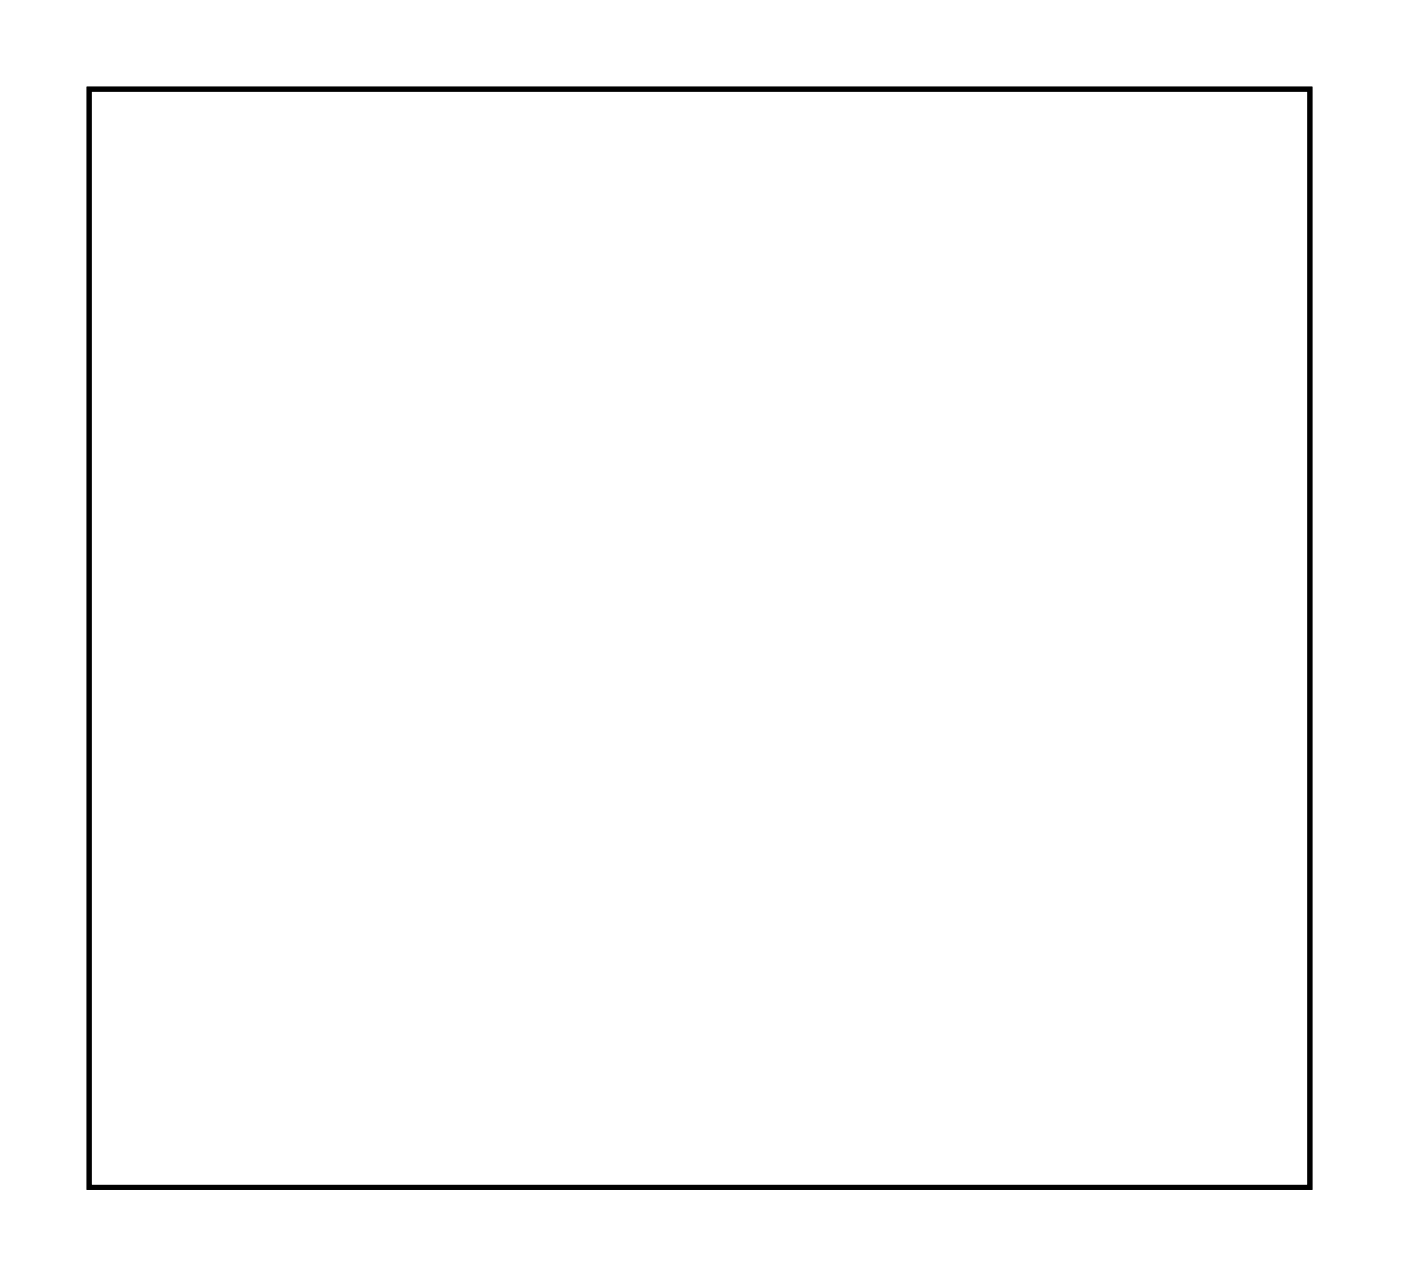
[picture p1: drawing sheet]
<svg xmlns="http://www.w3.org/2000/svg" width="57mm" height="52mm" viewBox="0 0 57 52" stroke-linecap="round" stroke-linejoin="round" font-family="sans-serif">
<path d="M3.6 3.6h49.8v44.8h-49.8z" fill="none" stroke="#000" stroke-width=".2"/>
<path d="M3.6 3.6v44.8h49.8v-44.8zM3.6 3.6h49.8v44.8h-49.8z" fill="#000"/>
<circle cx="35.7" cy="11.2" r=".35" fill="#fff"/>
<circle cx="35.7" cy="11.2" r=".35" fill="none" stroke="#fff" stroke-width=".55"/>
<circle cx="35.7" cy="44.2" r=".35" fill="#fff"/>
<circle cx="35.7" cy="44.2" r=".35" fill="none" stroke="#fff" stroke-width=".55"/>
<circle cx="43.4" cy="13.7" r=".35" fill="#fff"/>
<circle cx="43.4" cy="13.7" r=".35" fill="none" stroke="#fff" stroke-width=".55"/>
<circle cx="43.4" cy="23.9" r=".35" fill="#fff"/>
<circle cx="43.4" cy="23.9" r=".35" fill="none" stroke="#fff" stroke-width=".55"/>
<circle cx="43.4" cy="34" r=".35" fill="#fff"/>
<circle cx="43.4" cy="34" r=".35" fill="none" stroke="#fff" stroke-width=".55"/>
<circle cx="40.8" cy="44.2" r=".35" fill="#fff"/>
<circle cx="40.8" cy="44.2" r=".35" fill="none" stroke="#fff" stroke-width=".55"/>
<circle cx="38.3" cy="16.3" r=".35" fill="#fff"/>
<circle cx="38.3" cy="16.3" r=".35" fill="none" stroke="#fff" stroke-width=".55"/>
<circle cx="33.2" cy="16.3" r=".35" fill="#fff"/>
<circle cx="33.2" cy="16.3" r=".35" fill="none" stroke="#fff" stroke-width=".55"/>
<circle cx="38.3" cy="29" r=".35" fill="#fff"/>
<circle cx="38.3" cy="29" r=".35" fill="none" stroke="#fff" stroke-width=".55"/>
<circle cx="15.4" cy="8.6" r=".35" fill="#fff"/>
<circle cx="15.4" cy="8.6" r=".35" fill="none" stroke="#fff" stroke-width=".55"/>
<circle cx="20.5" cy="44.2" r=".35" fill="#fff"/>
<circle cx="20.5" cy="44.2" r=".35" fill="none" stroke="#fff" stroke-width=".55"/>
<circle cx="37.8" cy="34" r="2.05" fill="#fff"/>
<circle cx="37.8" cy="34" r="2.05" fill="none" stroke="#fff" stroke-width=".25"/>
<circle cx="15.6" cy="34" r="2.05" fill="#fff"/>
<circle cx="15.6" cy="34" r="2.05" fill="none" stroke="#fff" stroke-width=".25"/>
<circle cx="15.9" cy="13" r="2.75" fill="#fff"/>
<circle cx="15.9" cy="13" r="2.75" fill="none" stroke="#fff" stroke-width=".25"/>
<path d="M45.2 40.9h1.4v1.5h-1.4z" fill="#fff"/>
<path d="M45.2 40.9h1.4v1.5h-1.4z" fill="none" stroke="#fff" stroke-width=".76" stroke-linecap="butt"/>
<circle cx="45.9" cy="41.7" r=".74" fill="#fff"/>
<circle cx="45.9" cy="41.7" r=".74" fill="none" stroke="#fff" stroke-width=".76" stroke-linecap="butt"/>
<circle cx="45.9" cy="39.1" r=".74" fill="#fff"/>
<circle cx="45.9" cy="39.1" r=".74" fill="none" stroke="#fff" stroke-width=".76" stroke-linecap="butt"/>
<path d="M45.2 10.4h1.4v1.5h-1.4z" fill="#fff"/>
<path d="M45.2 10.4h1.4v1.5h-1.4z" fill="none" stroke="#fff" stroke-width=".76" stroke-linecap="butt"/>
<circle cx="45.9" cy="11.2" r=".74" fill="#fff"/>
<circle cx="45.9" cy="11.2" r=".74" fill="none" stroke="#fff" stroke-width=".76" stroke-linecap="butt"/>
<circle cx="45.9" cy="8.6" r=".74" fill="#fff"/>
<circle cx="45.9" cy="8.6" r=".74" fill="none" stroke="#fff" stroke-width=".76" stroke-linecap="butt"/>
<path d="M45.2 30.8h1.4v1.4h-1.4z" fill="#fff"/>
<path d="M45.2 30.8h1.4v1.4h-1.4z" fill="none" stroke="#fff" stroke-width=".76" stroke-linecap="butt"/>
<circle cx="45.9" cy="31.5" r=".74" fill="#fff"/>
<circle cx="45.9" cy="31.5" r=".74" fill="none" stroke="#fff" stroke-width=".76" stroke-linecap="butt"/>
<circle cx="45.9" cy="29" r=".74" fill="#fff"/>
<circle cx="45.9" cy="29" r=".74" fill="none" stroke="#fff" stroke-width=".76" stroke-linecap="butt"/>
<path d="M45.2 20.6h1.4v1.5h-1.4z" fill="#fff"/>
<path d="M45.2 20.6h1.4v1.5h-1.4z" fill="none" stroke="#fff" stroke-width=".76" stroke-linecap="butt"/>
<circle cx="45.9" cy="21.3" r=".74" fill="#fff"/>
<circle cx="45.9" cy="21.3" r=".74" fill="none" stroke="#fff" stroke-width=".76" stroke-linecap="butt"/>
<circle cx="45.9" cy="18.8" r=".74" fill="#fff"/>
<circle cx="45.9" cy="18.8" r=".74" fill="none" stroke="#fff" stroke-width=".76" stroke-linecap="butt"/>
<circle cx="23" cy="23.9" r=".7" fill="#fff"/>
<circle cx="23" cy="23.9" r=".7" fill="none" stroke="#fff" stroke-width=".76" stroke-linecap="butt"/>
<circle cx="33.2" cy="23.9" r=".7" fill="#fff"/>
<circle cx="33.2" cy="23.9" r=".7" fill="none" stroke="#fff" stroke-width=".76" stroke-linecap="butt"/>
<circle cx="23" cy="26.4" r=".7" fill="#fff"/>
<circle cx="23" cy="26.4" r=".7" fill="none" stroke="#fff" stroke-width=".76" stroke-linecap="butt"/>
<circle cx="33.2" cy="26.4" r=".7" fill="#fff"/>
<circle cx="33.2" cy="26.4" r=".7" fill="none" stroke="#fff" stroke-width=".76" stroke-linecap="butt"/>
<circle cx="23" cy="21.3" r=".7" fill="#fff"/>
<circle cx="23" cy="21.3" r=".7" fill="none" stroke="#fff" stroke-width=".76" stroke-linecap="butt"/>
<circle cx="33.2" cy="21.3" r=".7" fill="#fff"/>
<circle cx="33.2" cy="21.3" r=".7" fill="none" stroke="#fff" stroke-width=".76" stroke-linecap="butt"/>
<circle cx="23" cy="29" r=".7" fill="#fff"/>
<circle cx="23" cy="29" r=".7" fill="none" stroke="#fff" stroke-width=".76" stroke-linecap="butt"/>
<circle cx="33.2" cy="29" r=".7" fill="#fff"/>
<circle cx="33.2" cy="29" r=".7" fill="none" stroke="#fff" stroke-width=".76" stroke-linecap="butt"/>
<circle cx="18" cy="39.1" r=".7" fill="#fff"/>
<circle cx="18" cy="39.1" r=".7" fill="none" stroke="#fff" stroke-width=".76" stroke-linecap="butt"/>
<circle cx="20.5" cy="39.1" r=".7" fill="#fff"/>
<circle cx="20.5" cy="39.1" r=".7" fill="none" stroke="#fff" stroke-width=".76" stroke-linecap="butt"/>
<circle cx="23" cy="39.1" r=".7" fill="#fff"/>
<circle cx="23" cy="39.1" r=".7" fill="none" stroke="#fff" stroke-width=".76" stroke-linecap="butt"/>
<circle cx="25.6" cy="39.1" r=".7" fill="#fff"/>
<circle cx="25.6" cy="39.1" r=".7" fill="none" stroke="#fff" stroke-width=".76" stroke-linecap="butt"/>
<circle cx="38.3" cy="39.1" r=".7" fill="#fff"/>
<circle cx="38.3" cy="39.1" r=".7" fill="none" stroke="#fff" stroke-width=".76" stroke-linecap="butt"/>
<circle cx="12.9" cy="39.1" r=".7" fill="#fff"/>
<circle cx="12.9" cy="39.1" r=".7" fill="none" stroke="#fff" stroke-width=".76" stroke-linecap="butt"/>
<circle cx="35.7" cy="39.1" r=".7" fill="#fff"/>
<circle cx="35.7" cy="39.1" r=".7" fill="none" stroke="#fff" stroke-width=".76" stroke-linecap="butt"/>
<circle cx="33.2" cy="39.1" r=".7" fill="#fff"/>
<circle cx="33.2" cy="39.1" r=".7" fill="none" stroke="#fff" stroke-width=".76" stroke-linecap="butt"/>
<circle cx="28.1" cy="39.1" r=".7" fill="#fff"/>
<circle cx="28.1" cy="39.1" r=".7" fill="none" stroke="#fff" stroke-width=".76" stroke-linecap="butt"/>
<circle cx="30.7" cy="39.1" r=".7" fill="#fff"/>
<circle cx="30.7" cy="39.1" r=".7" fill="none" stroke="#fff" stroke-width=".76" stroke-linecap="butt"/>
<circle cx="18" cy="36.6" r=".7" fill="#fff"/>
<circle cx="18" cy="36.6" r=".7" fill="none" stroke="#fff" stroke-width=".76" stroke-linecap="butt"/>
<circle cx="20.5" cy="36.6" r=".7" fill="#fff"/>
<circle cx="20.5" cy="36.6" r=".7" fill="none" stroke="#fff" stroke-width=".76" stroke-linecap="butt"/>
<circle cx="23" cy="36.6" r=".7" fill="#fff"/>
<circle cx="23" cy="36.6" r=".7" fill="none" stroke="#fff" stroke-width=".76" stroke-linecap="butt"/>
<circle cx="25.6" cy="36.6" r=".7" fill="#fff"/>
<circle cx="25.6" cy="36.6" r=".7" fill="none" stroke="#fff" stroke-width=".76" stroke-linecap="butt"/>
<circle cx="28.1" cy="36.6" r=".7" fill="#fff"/>
<circle cx="28.1" cy="36.6" r=".7" fill="none" stroke="#fff" stroke-width=".76" stroke-linecap="butt"/>
<circle cx="30.7" cy="36.6" r=".7" fill="#fff"/>
<circle cx="30.7" cy="36.6" r=".7" fill="none" stroke="#fff" stroke-width=".76" stroke-linecap="butt"/>
<circle cx="35.7" cy="36.6" r=".7" fill="#fff"/>
<circle cx="35.7" cy="36.6" r=".7" fill="none" stroke="#fff" stroke-width=".76" stroke-linecap="butt"/>
<circle cx="33.2" cy="36.6" r=".7" fill="#fff"/>
<circle cx="33.2" cy="36.6" r=".7" fill="none" stroke="#fff" stroke-width=".76" stroke-linecap="butt"/>
<circle cx="18" cy="41.7" r=".7" fill="#fff"/>
<circle cx="18" cy="41.7" r=".7" fill="none" stroke="#fff" stroke-width=".76" stroke-linecap="butt"/>
<circle cx="20.5" cy="41.7" r=".7" fill="#fff"/>
<circle cx="20.5" cy="41.7" r=".7" fill="none" stroke="#fff" stroke-width=".76" stroke-linecap="butt"/>
<circle cx="23" cy="41.7" r=".7" fill="#fff"/>
<circle cx="23" cy="41.7" r=".7" fill="none" stroke="#fff" stroke-width=".76" stroke-linecap="butt"/>
<circle cx="25.6" cy="41.7" r=".7" fill="#fff"/>
<circle cx="25.6" cy="41.7" r=".7" fill="none" stroke="#fff" stroke-width=".76" stroke-linecap="butt"/>
<circle cx="15.4" cy="41.7" r=".7" fill="#fff"/>
<circle cx="15.4" cy="41.7" r=".7" fill="none" stroke="#fff" stroke-width=".76" stroke-linecap="butt"/>
<circle cx="15.4" cy="39.1" r=".7" fill="#fff"/>
<circle cx="15.4" cy="39.1" r=".7" fill="none" stroke="#fff" stroke-width=".76" stroke-linecap="butt"/>
<circle cx="20.5" cy="34" r=".7" fill="#fff"/>
<circle cx="20.5" cy="34" r=".7" fill="none" stroke="#fff" stroke-width=".76" stroke-linecap="butt"/>
<circle cx="23" cy="34" r=".7" fill="#fff"/>
<circle cx="23" cy="34" r=".7" fill="none" stroke="#fff" stroke-width=".76" stroke-linecap="butt"/>
<circle cx="25.6" cy="34" r=".7" fill="#fff"/>
<circle cx="25.6" cy="34" r=".7" fill="none" stroke="#fff" stroke-width=".76" stroke-linecap="butt"/>
<circle cx="28.1" cy="41.7" r=".7" fill="#fff"/>
<circle cx="28.1" cy="41.7" r=".7" fill="none" stroke="#fff" stroke-width=".76" stroke-linecap="butt"/>
<circle cx="28.1" cy="34" r=".7" fill="#fff"/>
<circle cx="28.1" cy="34" r=".7" fill="none" stroke="#fff" stroke-width=".76" stroke-linecap="butt"/>
<circle cx="51" cy="18.8" r=".7" fill="#fff"/>
<circle cx="51" cy="18.8" r=".7" fill="none" stroke="#fff" stroke-width=".76" stroke-linecap="butt"/>
<circle cx="48.4" cy="18.8" r=".7" fill="#fff"/>
<circle cx="48.4" cy="18.8" r=".7" fill="none" stroke="#fff" stroke-width=".76" stroke-linecap="butt"/>
<circle cx="30.7" cy="41.7" r=".7" fill="#fff"/>
<circle cx="30.7" cy="41.7" r=".7" fill="none" stroke="#fff" stroke-width=".76" stroke-linecap="butt"/>
<circle cx="30.7" cy="34" r=".7" fill="#fff"/>
<circle cx="30.7" cy="34" r=".7" fill="none" stroke="#fff" stroke-width=".76" stroke-linecap="butt"/>
<circle cx="51" cy="21.3" r=".7" fill="#fff"/>
<circle cx="51" cy="21.3" r=".7" fill="none" stroke="#fff" stroke-width=".76" stroke-linecap="butt"/>
<circle cx="48.4" cy="21.3" r=".7" fill="#fff"/>
<circle cx="48.4" cy="21.3" r=".7" fill="none" stroke="#fff" stroke-width=".76" stroke-linecap="butt"/>
<circle cx="51" cy="13.7" r=".7" fill="#fff"/>
<circle cx="51" cy="13.7" r=".7" fill="none" stroke="#fff" stroke-width=".76" stroke-linecap="butt"/>
<circle cx="48.4" cy="13.7" r=".7" fill="#fff"/>
<circle cx="48.4" cy="13.7" r=".7" fill="none" stroke="#fff" stroke-width=".76" stroke-linecap="butt"/>
<circle cx="51" cy="8.6" r=".7" fill="#fff"/>
<circle cx="51" cy="8.6" r=".7" fill="none" stroke="#fff" stroke-width=".76" stroke-linecap="butt"/>
<circle cx="48.4" cy="8.6" r=".7" fill="#fff"/>
<circle cx="48.4" cy="8.6" r=".7" fill="none" stroke="#fff" stroke-width=".76" stroke-linecap="butt"/>
<circle cx="51" cy="11.2" r=".7" fill="#fff"/>
<circle cx="51" cy="11.2" r=".7" fill="none" stroke="#fff" stroke-width=".76" stroke-linecap="butt"/>
<circle cx="48.4" cy="11.2" r=".7" fill="#fff"/>
<circle cx="48.4" cy="11.2" r=".7" fill="none" stroke="#fff" stroke-width=".76" stroke-linecap="butt"/>
<circle cx="23" cy="6.1" r=".7" fill="#fff"/>
<circle cx="23" cy="6.1" r=".7" fill="none" stroke="#fff" stroke-width=".76" stroke-linecap="butt"/>
<circle cx="43.4" cy="6.1" r=".7" fill="#fff"/>
<circle cx="43.4" cy="6.1" r=".7" fill="none" stroke="#fff" stroke-width=".76" stroke-linecap="butt"/>
<circle cx="33.2" cy="6.1" r=".7" fill="#fff"/>
<circle cx="33.2" cy="6.1" r=".7" fill="none" stroke="#fff" stroke-width=".76" stroke-linecap="butt"/>
<circle cx="51" cy="6.1" r=".7" fill="#fff"/>
<circle cx="51" cy="6.1" r=".7" fill="none" stroke="#fff" stroke-width=".76" stroke-linecap="butt"/>
<circle cx="48.4" cy="6.1" r=".7" fill="#fff"/>
<circle cx="48.4" cy="6.1" r=".7" fill="none" stroke="#fff" stroke-width=".76" stroke-linecap="butt"/>
<circle cx="51" cy="16.3" r=".7" fill="#fff"/>
<circle cx="51" cy="16.3" r=".7" fill="none" stroke="#fff" stroke-width=".76" stroke-linecap="butt"/>
<circle cx="48.4" cy="16.3" r=".7" fill="#fff"/>
<circle cx="48.4" cy="16.3" r=".7" fill="none" stroke="#fff" stroke-width=".76" stroke-linecap="butt"/>
<circle cx="18" cy="6.1" r=".7" fill="#fff"/>
<circle cx="18" cy="6.1" r=".7" fill="none" stroke="#fff" stroke-width=".76" stroke-linecap="butt"/>
<circle cx="38.3" cy="6.1" r=".7" fill="#fff"/>
<circle cx="38.3" cy="6.1" r=".7" fill="none" stroke="#fff" stroke-width=".76" stroke-linecap="butt"/>
<circle cx="28.1" cy="6.1" r=".7" fill="#fff"/>
<circle cx="28.1" cy="6.1" r=".7" fill="none" stroke="#fff" stroke-width=".76" stroke-linecap="butt"/>
<circle cx="38.3" cy="41.7" r=".7" fill="#fff"/>
<circle cx="38.3" cy="41.7" r=".7" fill="none" stroke="#fff" stroke-width=".76" stroke-linecap="butt"/>
<circle cx="12.9" cy="41.7" r=".7" fill="#fff"/>
<circle cx="12.9" cy="41.7" r=".7" fill="none" stroke="#fff" stroke-width=".76" stroke-linecap="butt"/>
<circle cx="35.7" cy="41.7" r=".7" fill="#fff"/>
<circle cx="35.7" cy="41.7" r=".7" fill="none" stroke="#fff" stroke-width=".76" stroke-linecap="butt"/>
<circle cx="33.2" cy="41.7" r=".7" fill="#fff"/>
<circle cx="33.2" cy="41.7" r=".7" fill="none" stroke="#fff" stroke-width=".76" stroke-linecap="butt"/>
<circle cx="45.9" cy="6.1" r=".7" fill="#fff"/>
<circle cx="45.9" cy="6.1" r=".7" fill="none" stroke="#fff" stroke-width=".76" stroke-linecap="butt"/>
<circle cx="45.9" cy="13.7" r=".7" fill="#fff"/>
<circle cx="45.9" cy="13.7" r=".7" fill="none" stroke="#fff" stroke-width=".76" stroke-linecap="butt"/>
<circle cx="45.9" cy="23.9" r=".7" fill="#fff"/>
<circle cx="45.9" cy="23.9" r=".7" fill="none" stroke="#fff" stroke-width=".76" stroke-linecap="butt"/>
<circle cx="45.9" cy="34" r=".7" fill="#fff"/>
<circle cx="45.9" cy="34" r=".7" fill="none" stroke="#fff" stroke-width=".76" stroke-linecap="butt"/>
<circle cx="45.9" cy="16.3" r=".7" fill="#fff"/>
<circle cx="45.9" cy="16.3" r=".7" fill="none" stroke="#fff" stroke-width=".76" stroke-linecap="butt"/>
<circle cx="45.9" cy="26.4" r=".7" fill="#fff"/>
<circle cx="45.9" cy="26.4" r=".7" fill="none" stroke="#fff" stroke-width=".76" stroke-linecap="butt"/>
<circle cx="45.9" cy="36.6" r=".7" fill="#fff"/>
<circle cx="45.9" cy="36.6" r=".7" fill="none" stroke="#fff" stroke-width=".76" stroke-linecap="butt"/>
<circle cx="33.2" cy="34" r=".7" fill="#fff"/>
<circle cx="33.2" cy="34" r=".7" fill="none" stroke="#fff" stroke-width=".76" stroke-linecap="butt"/>
<circle cx="45.9" cy="44.2" r=".7" fill="#fff"/>
<circle cx="45.9" cy="44.2" r=".7" fill="none" stroke="#fff" stroke-width=".76" stroke-linecap="butt"/>
<circle cx="51" cy="44.2" r=".7" fill="#fff"/>
<circle cx="51" cy="44.2" r=".7" fill="none" stroke="#fff" stroke-width=".76" stroke-linecap="butt"/>
<circle cx="48.4" cy="44.2" r=".7" fill="#fff"/>
<circle cx="48.4" cy="44.2" r=".7" fill="none" stroke="#fff" stroke-width=".76" stroke-linecap="butt"/>
<circle cx="51" cy="41.7" r=".7" fill="#fff"/>
<circle cx="51" cy="41.7" r=".7" fill="none" stroke="#fff" stroke-width=".76" stroke-linecap="butt"/>
<circle cx="48.4" cy="41.7" r=".7" fill="#fff"/>
<circle cx="48.4" cy="41.7" r=".7" fill="none" stroke="#fff" stroke-width=".76" stroke-linecap="butt"/>
<circle cx="51" cy="39.1" r=".7" fill="#fff"/>
<circle cx="51" cy="39.1" r=".7" fill="none" stroke="#fff" stroke-width=".76" stroke-linecap="butt"/>
<circle cx="48.4" cy="39.1" r=".7" fill="#fff"/>
<circle cx="48.4" cy="39.1" r=".7" fill="none" stroke="#fff" stroke-width=".76" stroke-linecap="butt"/>
<circle cx="51" cy="36.6" r=".7" fill="#fff"/>
<circle cx="51" cy="36.6" r=".7" fill="none" stroke="#fff" stroke-width=".76" stroke-linecap="butt"/>
<circle cx="48.4" cy="36.6" r=".7" fill="#fff"/>
<circle cx="48.4" cy="36.6" r=".7" fill="none" stroke="#fff" stroke-width=".76" stroke-linecap="butt"/>
<circle cx="51" cy="34" r=".7" fill="#fff"/>
<circle cx="51" cy="34" r=".7" fill="none" stroke="#fff" stroke-width=".76" stroke-linecap="butt"/>
<circle cx="48.4" cy="34" r=".7" fill="#fff"/>
<circle cx="48.4" cy="34" r=".7" fill="none" stroke="#fff" stroke-width=".76" stroke-linecap="butt"/>
<circle cx="51" cy="31.5" r=".7" fill="#fff"/>
<circle cx="51" cy="31.5" r=".7" fill="none" stroke="#fff" stroke-width=".76" stroke-linecap="butt"/>
<circle cx="48.4" cy="31.5" r=".7" fill="#fff"/>
<circle cx="48.4" cy="31.5" r=".7" fill="none" stroke="#fff" stroke-width=".76" stroke-linecap="butt"/>
<circle cx="51" cy="29" r=".7" fill="#fff"/>
<circle cx="51" cy="29" r=".7" fill="none" stroke="#fff" stroke-width=".76" stroke-linecap="butt"/>
<circle cx="48.4" cy="29" r=".7" fill="#fff"/>
<circle cx="48.4" cy="29" r=".7" fill="none" stroke="#fff" stroke-width=".76" stroke-linecap="butt"/>
<circle cx="51" cy="26.4" r=".7" fill="#fff"/>
<circle cx="51" cy="26.4" r=".7" fill="none" stroke="#fff" stroke-width=".76" stroke-linecap="butt"/>
<circle cx="48.4" cy="26.4" r=".7" fill="#fff"/>
<circle cx="48.4" cy="26.4" r=".7" fill="none" stroke="#fff" stroke-width=".76" stroke-linecap="butt"/>
<circle cx="51" cy="23.9" r=".7" fill="#fff"/>
<circle cx="51" cy="23.9" r=".7" fill="none" stroke="#fff" stroke-width=".76" stroke-linecap="butt"/>
<circle cx="48.4" cy="23.9" r=".7" fill="#fff"/>
<circle cx="48.4" cy="23.9" r=".7" fill="none" stroke="#fff" stroke-width=".76" stroke-linecap="butt"/>
<circle cx="15.4" cy="6.1" r=".7" fill="#fff"/>
<circle cx="15.4" cy="6.1" r=".7" fill="none" stroke="#fff" stroke-width=".76" stroke-linecap="butt"/>
<circle cx="35.7" cy="6.1" r=".7" fill="#fff"/>
<circle cx="35.7" cy="6.1" r=".7" fill="none" stroke="#fff" stroke-width=".76" stroke-linecap="butt"/>
<circle cx="25.6" cy="6.1" r=".7" fill="#fff"/>
<circle cx="25.6" cy="6.1" r=".7" fill="none" stroke="#fff" stroke-width=".76" stroke-linecap="butt"/>
<circle cx="20.5" cy="6.1" r=".7" fill="#fff"/>
<circle cx="20.5" cy="6.1" r=".7" fill="none" stroke="#fff" stroke-width=".76" stroke-linecap="butt"/>
<circle cx="40.8" cy="6.1" r=".7" fill="#fff"/>
<circle cx="40.8" cy="6.1" r=".7" fill="none" stroke="#fff" stroke-width=".76" stroke-linecap="butt"/>
<circle cx="30.7" cy="6.1" r=".7" fill="#fff"/>
<circle cx="30.7" cy="6.1" r=".7" fill="none" stroke="#fff" stroke-width=".76" stroke-linecap="butt"/>
<circle cx="10.3" cy="26.4" r=".7" fill="#fff"/>
<circle cx="10.3" cy="26.4" r=".7" fill="none" stroke="#fff" stroke-width=".76" stroke-linecap="butt"/>
<circle cx="10.3" cy="18.8" r=".7" fill="#fff"/>
<circle cx="10.3" cy="18.8" r=".7" fill="none" stroke="#fff" stroke-width=".76" stroke-linecap="butt"/>
<circle cx="10.3" cy="34" r=".7" fill="#fff"/>
<circle cx="10.3" cy="34" r=".7" fill="none" stroke="#fff" stroke-width=".76" stroke-linecap="butt"/>
<circle cx="10.3" cy="36.6" r=".7" fill="#fff"/>
<circle cx="10.3" cy="36.6" r=".7" fill="none" stroke="#fff" stroke-width=".76" stroke-linecap="butt"/>
<circle cx="10.3" cy="21.3" r=".7" fill="#fff"/>
<circle cx="10.3" cy="21.3" r=".7" fill="none" stroke="#fff" stroke-width=".76" stroke-linecap="butt"/>
<circle cx="10.3" cy="23.9" r=".7" fill="#fff"/>
<circle cx="10.3" cy="23.9" r=".7" fill="none" stroke="#fff" stroke-width=".76" stroke-linecap="butt"/>
<circle cx="10.3" cy="29" r=".7" fill="#fff"/>
<circle cx="10.3" cy="29" r=".7" fill="none" stroke="#fff" stroke-width=".76" stroke-linecap="butt"/>
<circle cx="10.3" cy="13.7" r=".7" fill="#fff"/>
<circle cx="10.3" cy="13.7" r=".7" fill="none" stroke="#fff" stroke-width=".76" stroke-linecap="butt"/>
<circle cx="10.3" cy="31.5" r=".7" fill="#fff"/>
<circle cx="10.3" cy="31.5" r=".7" fill="none" stroke="#fff" stroke-width=".76" stroke-linecap="butt"/>
<circle cx="10.3" cy="16.3" r=".7" fill="#fff"/>
<circle cx="10.3" cy="16.3" r=".7" fill="none" stroke="#fff" stroke-width=".76" stroke-linecap="butt"/>
<circle cx="7.8" cy="34" r=".7" fill="#fff"/>
<circle cx="7.8" cy="34" r=".7" fill="none" stroke="#fff" stroke-width=".76" stroke-linecap="butt"/>
<circle cx="7.8" cy="36.6" r=".7" fill="#fff"/>
<circle cx="7.8" cy="36.6" r=".7" fill="none" stroke="#fff" stroke-width=".76" stroke-linecap="butt"/>
<circle cx="7.8" cy="31.5" r=".7" fill="#fff"/>
<circle cx="7.8" cy="31.5" r=".7" fill="none" stroke="#fff" stroke-width=".76" stroke-linecap="butt"/>
<circle cx="7.8" cy="29" r=".7" fill="#fff"/>
<circle cx="7.8" cy="29" r=".7" fill="none" stroke="#fff" stroke-width=".76" stroke-linecap="butt"/>
<circle cx="7.8" cy="26.4" r=".7" fill="#fff"/>
<circle cx="7.8" cy="26.4" r=".7" fill="none" stroke="#fff" stroke-width=".76" stroke-linecap="butt"/>
<circle cx="7.8" cy="23.9" r=".7" fill="#fff"/>
<circle cx="7.8" cy="23.9" r=".7" fill="none" stroke="#fff" stroke-width=".76" stroke-linecap="butt"/>
<circle cx="7.8" cy="21.3" r=".7" fill="#fff"/>
<circle cx="7.8" cy="21.3" r=".7" fill="none" stroke="#fff" stroke-width=".76" stroke-linecap="butt"/>
<circle cx="7.8" cy="18.8" r=".7" fill="#fff"/>
<circle cx="7.8" cy="18.8" r=".7" fill="none" stroke="#fff" stroke-width=".76" stroke-linecap="butt"/>
<circle cx="7.8" cy="16.3" r=".7" fill="#fff"/>
<circle cx="7.8" cy="16.3" r=".7" fill="none" stroke="#fff" stroke-width=".76" stroke-linecap="butt"/>
<circle cx="7.8" cy="13.7" r=".7" fill="#fff"/>
<circle cx="7.8" cy="13.7" r=".7" fill="none" stroke="#fff" stroke-width=".76" stroke-linecap="butt"/>
<circle cx="25.6" cy="13.7" r=".7" fill="#fff"/>
<circle cx="25.6" cy="13.7" r=".7" fill="none" stroke="#fff" stroke-width=".76" stroke-linecap="butt"/>
<circle cx="23" cy="11.2" r=".7" fill="#fff"/>
<circle cx="23" cy="11.2" r=".7" fill="none" stroke="#fff" stroke-width=".76" stroke-linecap="butt"/>
<circle cx="28.1" cy="13.7" r=".7" fill="#fff"/>
<circle cx="28.1" cy="13.7" r=".7" fill="none" stroke="#fff" stroke-width=".76" stroke-linecap="butt"/>
<circle cx="25.6" cy="11.2" r=".7" fill="#fff"/>
<circle cx="25.6" cy="11.2" r=".7" fill="none" stroke="#fff" stroke-width=".76" stroke-linecap="butt"/>
<circle cx="33.2" cy="13.7" r=".7" fill="#fff"/>
<circle cx="33.2" cy="13.7" r=".7" fill="none" stroke="#fff" stroke-width=".76" stroke-linecap="butt"/>
<circle cx="30.7" cy="11.2" r=".7" fill="#fff"/>
<circle cx="30.7" cy="11.2" r=".7" fill="none" stroke="#fff" stroke-width=".76" stroke-linecap="butt"/>
<circle cx="20.5" cy="11.2" r=".7" fill="#fff"/>
<circle cx="20.5" cy="11.2" r=".7" fill="none" stroke="#fff" stroke-width=".76" stroke-linecap="butt"/>
<circle cx="30.7" cy="13.7" r=".7" fill="#fff"/>
<circle cx="30.7" cy="13.7" r=".7" fill="none" stroke="#fff" stroke-width=".76" stroke-linecap="butt"/>
<circle cx="28.1" cy="11.2" r=".7" fill="#fff"/>
<circle cx="28.1" cy="11.2" r=".7" fill="none" stroke="#fff" stroke-width=".76" stroke-linecap="butt"/>
</svg>
